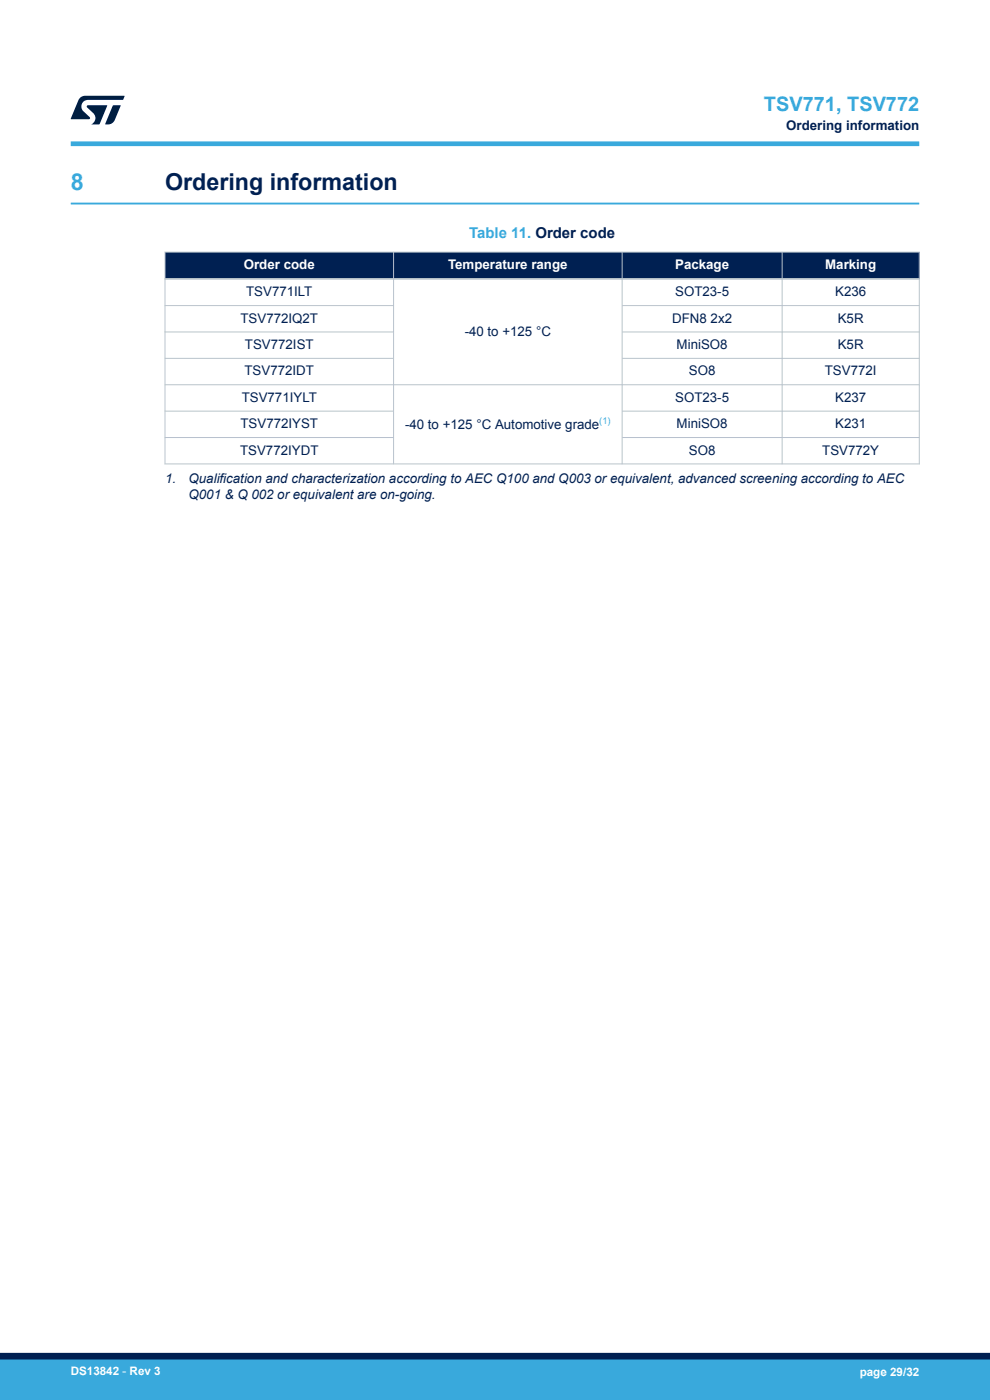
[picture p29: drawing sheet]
<svg xmlns="http://www.w3.org/2000/svg" width="210mm" height="297mm" viewBox="0 0 210 297" stroke-linecap="round" stroke-linejoin="round" font-family="sans-serif">
<defs><g id="words">
<text font-size="4.9" fill="#39a9dc" x="15" y="40.4">8</text>
<text font-size="4.9" fill="#002052" x="35" y="40.4">Ordering information</text>
<text font-size="4.2" fill="#39a9dc" x="162.1" y="23.5">TSV771, TSV772</text>
<text font-size="3.2" fill="#39a9dc" x="99.5" y="50.5">Table 11. Order code</text>
<g font-size="2.8" fill="#002052">
<text x="166.8" y="27.5">Ordering information</text>
<text x="52.2" y="62.8">TSV771ILT</text>
<text x="143.2" y="62.8">SOT23-5</text>
<text x="177.2" y="62.8">K236</text>
<text x="51" y="68.4">TSV772IQ2T</text>
<text x="98.6" y="71.2">-40 to +125 °C</text>
<text x="142.6" y="68.4">DFN8 2x2</text>
<text x="177.7" y="68.4">K5R</text>
<text x="51.9" y="74">TSV772IST</text>
<text x="143.5" y="74">MiniSO8</text>
<text x="177.7" y="74">K5R</text>
<text x="51.9" y="79.6">TSV772IDT</text>
<text x="146.1" y="79.6">SO8</text>
<text x="175" y="79.6">TSV772I</text>
<text x="51.3" y="85.2">TSV771IYLT</text>
<text x="143.2" y="85.2">SOT23-5</text>
<text x="177.2" y="85.2">K237</text>
<text x="51" y="90.8">TSV772IYST</text>
<text x="85.9" y="91">-40 to +125 °C Automotive grade</text>
<text x="143.5" y="90.8">MiniSO8</text>
<text x="177.2" y="90.8">K231</text>
<text x="50.9" y="96.4">TSV772IYDT</text>
<text x="146.1" y="96.4">SO8</text>
<text x="174.4" y="96.4">TSV772Y</text>
<text x="35" y="102.5">1.</text>
<text x="40" y="102.5">Qualification and characterization according to AEC Q100 and Q003 or equivalent, advanced screening according to AEC</text>
<text x="40" y="105.9">Q001 &amp; Q 002 or equivalent are on-going.</text>
</g>
<g font-size="2.8" fill="#fff">
<text x="51.7" y="57.1">Order code</text>
<text x="95" y="57.1">Temperature range</text>
<text x="143.2" y="57.1">Package</text>
<text x="175" y="57.1">Marking</text>
</g>
<g font-size="2.5" fill="#fff">
<text x="15" y="291.6">DS13842 - Rev 3</text>
<text x="182.4" y="291.9">page 29/32</text>
</g>
<text font-size="2" fill="#39a9dc" x="127.1" y="90">(1)</text>
</g></defs>
<path d="M15 43.2h180" fill="none" stroke="#39a9dc" stroke-width=".4"/>
<g fill="#002052">
<path d="M35 53.5h160v5.7h-160z" fill-rule="evenodd"/>
<path d="M35 53.5h160v5.7h-160z" fill-rule="evenodd"/>
</g>
<g fill="none" stroke="#b9c4ca" stroke-width=".21">
<path d="M34.9 53.5h160.2M35 53.4v45.1M83.5 53.4v45.1M132 53.4v45.1M165.9 53.4v45.1M195 53.4v45.1M34.9 64.8h48.7M34.9 70.4h48.7M34.9 76h48.7M132 64.8h63.1M132 70.4h63.1M132 76h63.1"/>
<path d="M34.9 81.6h160.2M34.9 87.2h48.7M34.9 98.4h160.2M34.9 92.8h48.7M132 87.2h63.1M132 92.8h63.1"/>
</g>
<path d="M34.9 59.2h160.2" fill="none" stroke="#b9c4ca" stroke-width=".35"/>
<path d="M15 30.5h180" fill="none" stroke="#39a9dc" stroke-width="1"/>
<g fill="#001e41">
<path d="M17.1 20.7l.9-.4 8.4 .1-.3 .8h-7.4a1.4 1.4 0 0 0-1.3 .8 1.4 1.4 0 0 0 .2 1.5l1.4 1.3v.4l-4 .1 1.6-4.1z"/>
<path d="M24 22.4h1.6l-1.3 3.1a1.54 1.54 0 0 1-1.4 .9l-.6-.1z"/>
<path d="M18.5 22.4h4.2l-1.6 4h-1.7a1.48 1.48 0 0 0 .4-2.4l-1.3-1.2z"/>
</g>
<g fill="#39a9dc">
<path d="M0 288.4h210v8.6h-210z" fill-rule="evenodd"/>
<path d="M-.1 288.4h210.2v4.4h-210.2z" fill-rule="evenodd"/>
</g>
<path d="M0 287.7h210" fill="none" stroke="#002052" stroke-width="1.4"/>
<use href="#words"/>
</svg>
